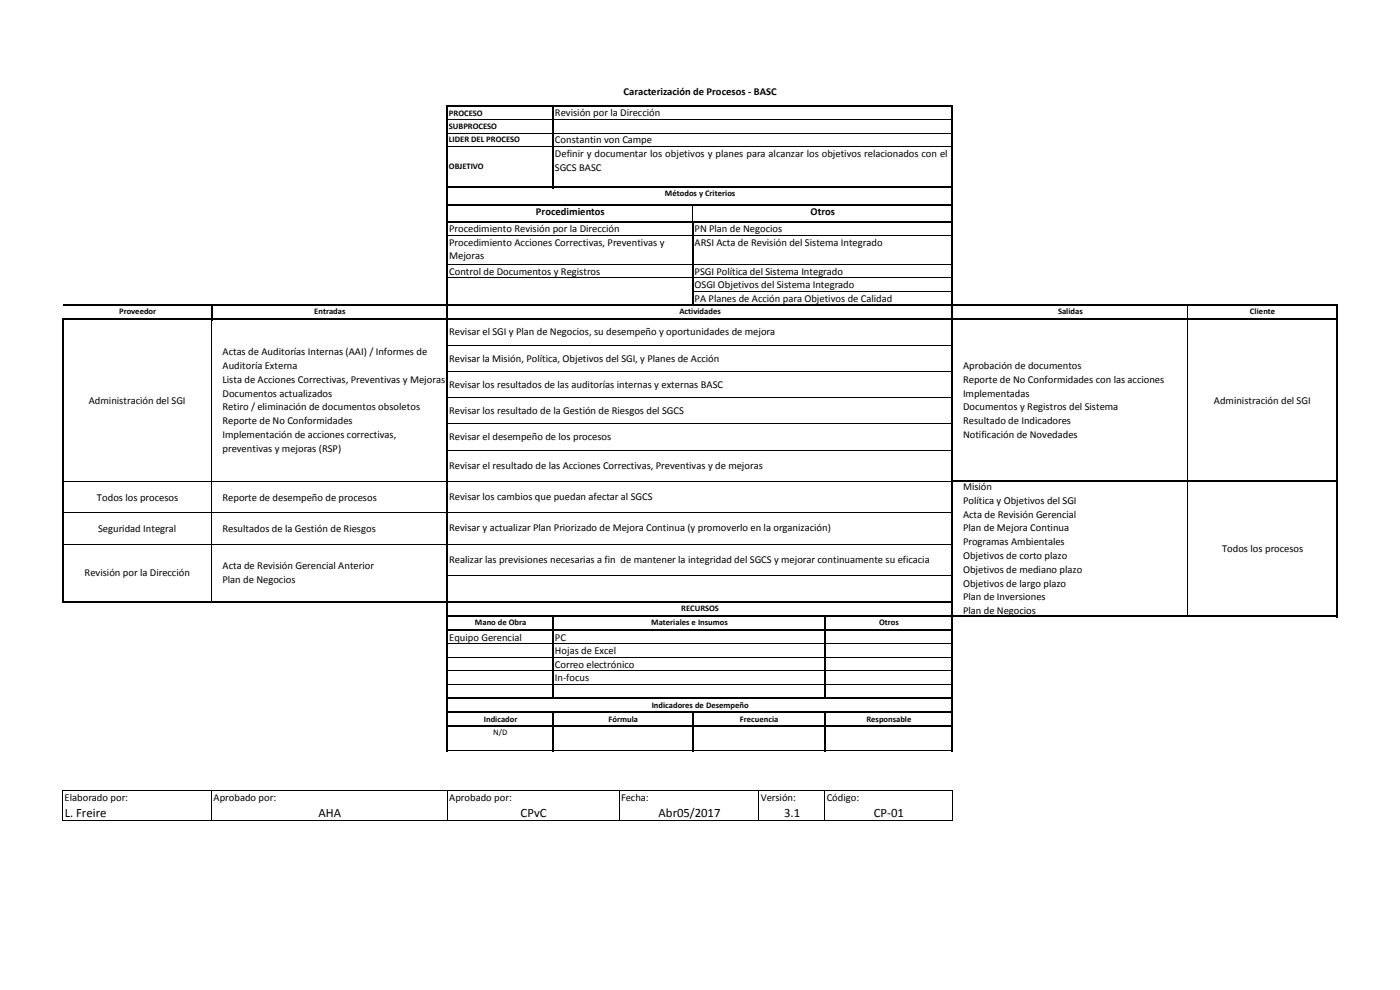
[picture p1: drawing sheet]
<svg xmlns="http://www.w3.org/2000/svg" width="297mm" height="210mm" viewBox="0 0 297 210" stroke-linecap="round" stroke-linejoin="round" font-family="sans-serif">
<defs><g id="words">
<g font-size="2.7">
<text x="13.8" y="173.3">L. Freire</text>
<text x="67.6" y="173.3">AHA</text>
<text x="110.4" y="173.3">CPvC</text>
<text x="139.7" y="173.3">Abr05/2017</text>
<text x="166.4" y="173.3">3.1</text>
<text x="185.4" y="173.3">CP-01</text>
</g>
<g font-size="2.2">
<text x="132.3" y="20.2">Caracterización de Procesos - BASC</text>
<text x="117.7" y="24.6">Revisión por la Dirección</text>
<text x="117.7" y="30.4">Constantin von Campe</text>
<text x="117.7" y="33.3">Definir y documentar los objetivos y planes para alcanzar los objetivos relacionados con el</text>
<text x="117.7" y="36.2">SGCS BASC</text>
<text x="113.7" y="45.6">Procedimientos</text>
<text x="172" y="45.6">Otros</text>
<text x="95.3" y="49.3">Procedimiento Revisión por la Dirección</text>
<text x="95.3" y="52.1">Procedimiento Acciones Correctivas, Preventivas y</text>
<text x="147.4" y="49.3">PN Plan de Negocios</text>
<text x="147.4" y="52.1">ARSI Acta de Revisión del Sistema Integrado</text>
<text x="95.3" y="58.3">Control de Documentos y Registros</text>
<text x="95.3" y="55">Mejoras</text>
<text x="147.4" y="58.3">PSGI Política del Sistema Integrado</text>
<text x="147.4" y="61.1">OSGI Objetivos del Sistema Integrado</text>
<text x="147.4" y="64">PA Planes de Acción para Objetivos de Calidad</text>
<text x="95.3" y="71.2">Revisar el SGI y Plan de Negocios, su desempeño y oportunidades de mejora</text>
<text x="47.2" y="75.4">Actas de Auditorías Internas (AAI) / Informes de</text>
<text x="95.3" y="76.7">Revisar la Misión, Política, Objetivos del SGI, y Planes de Acción</text>
<text x="47.2" y="78.3">Auditoría Externa</text>
<text x="47.2" y="81.2">Lista de Acciones Correctivas, Preventivas y Mejoras</text>
<text x="95.3" y="82.3">Revisar los resultados de las auditorías internas y externas BASC</text>
<text x="204.3" y="78.3">Aprobación de documentos</text>
<text x="204.3" y="81.2">Reporte de No Conformidades con las acciones</text>
<text x="18.8" y="85.6">Administración del SGI</text>
<text x="47.2" y="84.1">Documentos actualizados</text>
<text x="47.2" y="87">Retiro / eliminación de documentos obsoletos</text>
<text x="47.2" y="90">Reporte de No Conformidades</text>
<text x="95.3" y="87.8">Revisar los resultado de la Gestión de Riesgos del SGCS</text>
<text x="204.3" y="84.1">Implementadas</text>
<text x="204.3" y="87">Documentos y Registros del Sistema</text>
<text x="204.3" y="90">Resultado de Indicadores</text>
<text x="257.5" y="85.6">Administración del SGI</text>
<text x="47.2" y="92.9">Implementación de acciones correctivas,</text>
<text x="47.2" y="95.8">preventivas y mejoras (RSP)</text>
<text x="95.3" y="93.3">Revisar el desempeño de los procesos</text>
<text x="204.3" y="92.9">Notificación de Novedades</text>
<text x="95.3" y="99.4">Revisar el resultado de las Acciones Correctivas, Preventivas y de mejoras</text>
<text x="20.6" y="106.2">Todos los procesos</text>
<text x="47.2" y="106.2">Reporte de desempeño de procesos</text>
<text x="95.3" y="106.1">Revisar los cambios que puedan afectar al SGCS</text>
<text x="204.3" y="104">Misión</text>
<text x="204.3" y="106.9">Política y Objetivos del SGI</text>
<text x="20.8" y="112.9">Seguridad Integral</text>
<text x="47.2" y="112.9">Resultados de la Gestión de Riesgos</text>
<text x="95.3" y="112.7">Revisar y actualizar Plan Priorizado de Mejora Continua (y promoverlo en la organización)</text>
<text x="204.3" y="109.8">Acta de Revisión Gerencial</text>
<text x="204.3" y="112.7">Plan de Mejora Continua</text>
<text x="95.3" y="119.4">Realizar las previsiones necesarias a fin de mantener la integridad del SGCS y mejorar continuamente su eficacia</text>
<text x="204.3" y="115.7">Programas Ambientales</text>
<text x="204.3" y="118.6">Objetivos de corto plazo</text>
<text x="259.2" y="117.1">Todos los procesos</text>
<text x="17.9" y="122.2">Revisión por la Dirección</text>
<text x="47.2" y="120.8">Acta de Revisión Gerencial Anterior</text>
<text x="47.2" y="123.7">Plan de Negocios</text>
<text x="204.3" y="121.5">Objetivos de mediano plazo</text>
<text x="204.3" y="124.4">Objetivos de largo plazo</text>
<text x="204.3" y="127.3">Plan de Inversiones</text>
<text x="204.3" y="130.3">Plan de Negocios</text>
<text x="95.3" y="136">Equipo Gerencial</text>
<text x="117.7" y="136">PC</text>
<text x="117.7" y="138.8">Hojas de Excel</text>
<text x="117.7" y="141.6">Correo electrónico</text>
<text x="117.7" y="144.5">In-focus</text>
<text x="13.7" y="170">Elaborado por:</text>
<text x="45.3" y="170">Aprobado por:</text>
<text x="95.3" y="170">Aprobado por:</text>
<text x="131.7" y="170">Fecha:</text>
<text x="161.4" y="170">Versión:</text>
<text x="175.4" y="170">Código:</text>
</g>
<g font-size="1.8">
<text x="95.2" y="24.5">PROCESO</text>
<text x="95.2" y="27.3">SUBPROCESO</text>
<text x="95.2" y="30.2">LIDER DEL PROCESO</text>
<text x="95.2" y="35.9">OBJETIVO</text>
<text x="141.1" y="41.6">Métodos y Criterios</text>
<text x="25.3" y="66.6">Proveedor</text>
<text x="66.7" y="66.6">Entradas</text>
<text x="144.1" y="66.6">Actividades</text>
<text x="224.5" y="66.6">Salidas</text>
<text x="265.2" y="66.6">Cliente</text>
<text x="144.5" y="129.6">RECURSOS</text>
<text x="100.8" y="132.6">Mano de Obra</text>
<text x="138.1" y="132.6">Materiales e Insumos</text>
<text x="186.5" y="132.6">Otros</text>
<text x="102.7" y="153.1">Indicador</text>
<text x="104.6" y="156">N/D</text>
<text x="129.1" y="153.1">Fórmula</text>
<text x="138.3" y="150.1">Indicadores de Desempeño</text>
<text x="157" y="153.1">Frecuencia</text>
<text x="183.8" y="153.2">Responsable</text>
</g>
</g></defs>
<g fill="none" stroke="#000" stroke-width=".21">
<path d="M95.1 25.4h22M95.1 28.3h22M95.1 31.1h22M117.5 25.4h84.3M117.5 28.3h84.3M117.5 31.1h84.3M95.1 49.9h51.6M95.1 56.1h51.6M95.1 58.9h51.6M147 43.6v3.2M147.2 49.9h54.6M147.2 56.1h54.6"/>
<path d="M147.2 58.9h54.6M44.9 67.9v59.6M95.1 73.3h106.7M95.1 78.8h106.7M147.2 61.7h54.6M252 64.9v2.6M252 67.9v34M95.1 84.4h106.7M95.1 89.9h106.7M95.1 95.5h106.7M13.5 102.1h81.2M13.5 108.8h81.2"/>
<path d="M13.5 115.4h81.2M95.1 102.1h106.7M95.1 108.8h106.7M95.1 115.4h106.7M252 102.3v28.2M95.1 136.6h22M95.1 139.4h22M95.1 122.1h106.7M117.5 136.6h57.3M117.5 139.4h57.3M175.2 136.6h26.6M175.2 139.4h26.6"/>
<path d="M95.1 142.3h22M95.1 145.1h22M95.1 159.3h22M117.5 142.3h57.3M117.5 145.1h57.3M117.5 159.3h29.2M147.2 159.3h27.6M175.2 142.3h26.6M175.2 145.1h26.6M175.2 159.3h26.6M13.3 167.7v6.5M13.4 167.8h188.7"/>
<path d="M13.4 174.1h188.7M44.9 167.9v6.3M94.9 167.9v6.3M131.3 167.9v6.3M161 167.9v6.3M175 167.9v6.3M202 167.9v6.3"/>
</g>
<g fill="none" stroke="#000" stroke-width=".42">
<path d="M94.9 22.4v137M95.1 22.6h107.1M95.1 39.8h107.1M117.3 22.8v17.2M202 22.8v136.6M95.1 43.4h107.1M95.1 47h107.1M146.9 47.2v17.7M13.3 64.7h270.5M13.3 67.5v60.4M13.5 67.7h270.3M44.9 64.9v3"/>
<path d="M283.5 64.9v66M202.2 102.1h81.6M13.5 127.7h188.7M95.1 130.7h188.7M95.1 133.7h107.1M117.3 130.9v17.4M175 130.9v17.4M95.1 148.1h107.1M95.1 151.1h107.1M95.1 154.1h107.1M117.3 151.3v8.1M146.9 151.3v8.1"/>
<path d="M175 151.3v8.1"/>
</g>
<use href="#words"/>
</svg>
